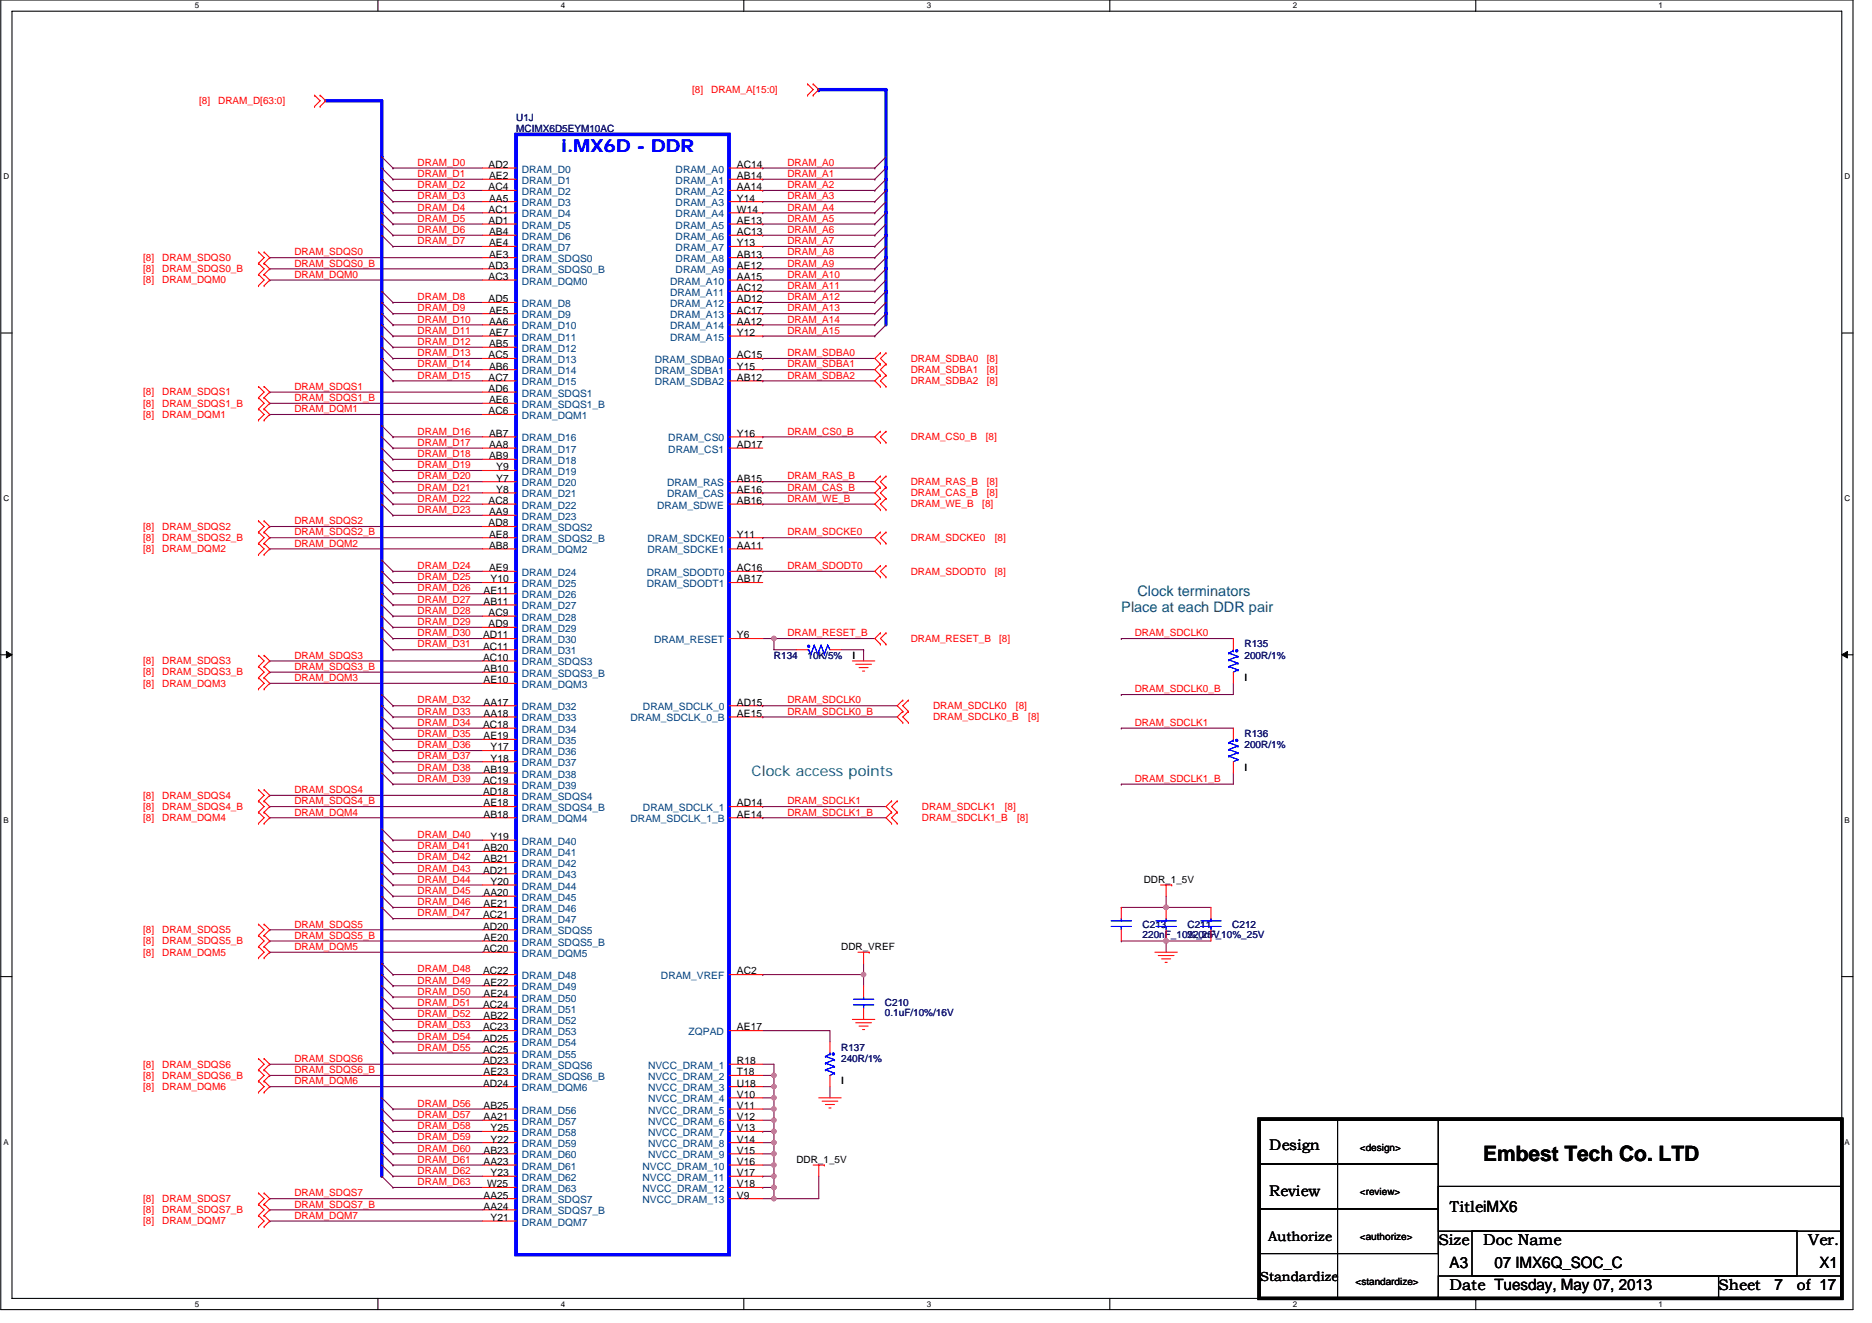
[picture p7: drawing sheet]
<svg xmlns="http://www.w3.org/2000/svg" width="297mm" height="210mm" viewBox="0 0 297 210" stroke-linecap="round" stroke-linejoin="round" font-family="sans-serif">
<defs><g id="words">
<text font-size="3.4" x="235.3" y="184.3">Embest Tech Co. LTD</text>
<text font-size="2.8" fill="#00f" x="89" y="24.2">i.MX6D - DDR</text>
<g font-size="2.5">
<text x="228.2" y="197.7">Size</text>
<text x="230" y="192.3">TitleiMX6</text>
<text x="235.3" y="197.7">Doc Name</text>
<text x="286.9" y="197.7">Ver.</text>
<text x="230" y="201.2">A3</text>
<text x="237.1" y="201.2">07 IMX6Q_SOC_C</text>
<text x="288.7" y="201.2">X1</text>
<text x="230" y="204.8">Date Tuesday, May 07, 2013</text>
<text x="272.7" y="204.8">Sheet</text>
<text x="281.6" y="204.7">7</text>
<text x="285.1" y="204.8">of 17</text>
</g>
<g font-size="2.4">
<text x="201.4" y="182.5">Design</text>
<text x="201.4" y="189.8">Review</text>
</g>
<g font-size="2.3" fill="#008040">
<text x="180.5" y="94.5">Clock terminators</text>
<text x="177.9" y="97.2">Place at each DDR pair</text>
<text x="119.2" y="123.2">Clock access points</text>
</g>
<g font-size="2.1">
<text x="201.2" y="197">Authorize</text>
<text x="200" y="203.4">Standardize</text>
</g>
<g font-size="1.6" fill="#f00">
<text x="31.6" y="16.5">[8]</text>
<text x="34.6" y="16.5">DRAM_D[63:0]</text>
<text x="109.8" y="14.8">[8]</text>
<text x="112.9" y="14.8">DRAM_A[15:0]</text>
<text x="66.3" y="26.3">DRAM_D0</text>
<text x="66.3" y="28.1">DRAM_D1</text>
<text x="66.3" y="29.9">DRAM_D2</text>
<text x="124.9" y="26.3">DRAM_A0</text>
<text x="124.9" y="28.1">DRAM_A1</text>
<text x="124.9" y="29.9">DRAM_A2</text>
<text x="66.3" y="31.6">DRAM_D3</text>
<text x="66.3" y="33.4">DRAM_D4</text>
<text x="66.3" y="35.2">DRAM_D5</text>
<text x="124.9" y="31.6">DRAM_A3</text>
<text x="124.9" y="33.4">DRAM_A4</text>
<text x="124.9" y="35.2">DRAM_A5</text>
<text x="22.7" y="41.4">[8]</text>
<text x="25.7" y="41.4">DRAM_SDQS0</text>
<text x="46.7" y="40.5">DRAM_SDQS0</text>
<text x="66.3" y="37">DRAM_D6</text>
<text x="66.3" y="38.8">DRAM_D7</text>
<text x="124.9" y="37">DRAM_A6</text>
<text x="124.9" y="38.8">DRAM_A7</text>
<text x="124.9" y="40.5">DRAM_A8</text>
<text x="22.7" y="43.2">[8]</text>
<text x="22.7" y="45">[8]</text>
<text x="25.7" y="43.2">DRAM_SDQS0_B</text>
<text x="25.7" y="45">DRAM_DQM0</text>
<text x="46.7" y="44.1">DRAM_DQM0</text>
<text x="46.7" y="42.3">DRAM_SDQS0_B</text>
<text x="66.3" y="47.6">DRAM_D8</text>
<text x="124.9" y="42.3">DRAM_A9</text>
<text x="124.9" y="44.1">DRAM_A10</text>
<text x="124.9" y="45.9">DRAM_A11</text>
<text x="124.9" y="47.6">DRAM_A12</text>
<text x="66.3" y="49.4">DRAM_D9</text>
<text x="66.3" y="51.2">DRAM_D10</text>
<text x="66.3" y="53">DRAM_D11</text>
<text x="124.9" y="49.4">DRAM_A13</text>
<text x="124.9" y="51.2">DRAM_A14</text>
<text x="124.9" y="53">DRAM_A15</text>
<text x="66.3" y="54.8">DRAM_D12</text>
<text x="66.3" y="56.5">DRAM_D13</text>
<text x="66.3" y="58.3">DRAM_D14</text>
<text x="124.9" y="56.5">DRAM_SDBA0</text>
<text x="124.9" y="58.3">DRAM_SDBA1</text>
<text x="144.5" y="59.2">DRAM_SDBA1</text>
<text x="144.5" y="57.4">DRAM_SDBA0</text>
<text x="156.6" y="59.2">[8]</text>
<text x="156.6" y="57.4">[8]</text>
<text x="22.7" y="62.8">[8]</text>
<text x="22.7" y="64.5">[8]</text>
<text x="25.7" y="62.8">DRAM_SDQS1</text>
<text x="25.7" y="64.5">DRAM_SDQS1_B</text>
<text x="46.7" y="65.4">DRAM_DQM1</text>
<text x="46.7" y="61.9">DRAM_SDQS1</text>
<text x="46.7" y="63.6">DRAM_SDQS1_B</text>
<text x="66.3" y="60.1">DRAM_D15</text>
<text x="124.9" y="60.1">DRAM_SDBA2</text>
<text x="144.5" y="61">DRAM_SDBA2</text>
<text x="156.6" y="61">[8]</text>
<text x="22.7" y="66.3">[8]</text>
<text x="25.7" y="66.3">DRAM_DQM1</text>
<text x="66.3" y="69">DRAM_D16</text>
<text x="66.3" y="70.8">DRAM_D17</text>
<text x="124.9" y="69">DRAM_CS0_B</text>
<text x="144.5" y="69.9">DRAM_CS0_B</text>
<text x="156.4" y="69.9">[8]</text>
<text x="66.3" y="72.5">DRAM_D18</text>
<text x="66.3" y="74.3">DRAM_D19</text>
<text x="66.3" y="76.1">DRAM_D20</text>
<text x="66.3" y="77.9">DRAM_D21</text>
<text x="124.9" y="76.1">DRAM_RAS_B</text>
<text x="124.9" y="77.9">DRAM_CAS_B</text>
<text x="144.5" y="77">DRAM_RAS_B</text>
<text x="156.6" y="77">[8]</text>
<text x="46.7" y="83.2">DRAM_SDQS2</text>
<text x="66.3" y="79.7">DRAM_D22</text>
<text x="66.3" y="81.4">DRAM_D23</text>
<text x="124.9" y="79.7">DRAM_WE_B</text>
<text x="144.5" y="80.5">DRAM_WE_B</text>
<text x="144.5" y="78.8">DRAM_CAS_B</text>
<text x="155.9" y="80.5">[8]</text>
<text x="156.6" y="78.8">[8]</text>
<text x="22.7" y="84.1">[8]</text>
<text x="22.7" y="85.9">[8]</text>
<text x="22.7" y="87.7">[8]</text>
<text x="25.7" y="84.1">DRAM_SDQS2</text>
<text x="25.7" y="85.9">DRAM_SDQS2_B</text>
<text x="25.7" y="87.7">DRAM_DQM2</text>
<text x="46.7" y="86.8">DRAM_DQM2</text>
<text x="46.7" y="85">DRAM_SDQS2_B</text>
<text x="124.9" y="85">DRAM_SDCKE0</text>
<text x="144.5" y="85.9">DRAM_SDCKE0</text>
<text x="157.8" y="85.9">[8]</text>
<text x="66.3" y="90.3">DRAM_D24</text>
<text x="66.3" y="92.1">DRAM_D25</text>
<text x="66.3" y="93.9">DRAM_D26</text>
<text x="66.3" y="95.7">DRAM_D27</text>
<text x="124.9" y="90.3">DRAM_SDODT0</text>
<text x="144.5" y="91.2">DRAM_SDODT0</text>
<text x="157.8" y="91.2">[8]</text>
<text x="66.3" y="97.4">DRAM_D28</text>
<text x="66.3" y="99.2">DRAM_D29</text>
<text x="66.3" y="101">DRAM_D30</text>
<text x="124.9" y="101">DRAM_RESET_B</text>
<text x="144.5" y="101.9">DRAM_RESET_B</text>
<text x="158.5" y="101.9">[8]</text>
<text x="180.1" y="101">DRAM_SDCLK0</text>
<text x="22.7" y="105.4">[8]</text>
<text x="22.7" y="107.2">[8]</text>
<text x="25.7" y="105.4">DRAM_SDQS3</text>
<text x="25.7" y="107.2">DRAM_SDQS3_B</text>
<text x="46.7" y="104.5">DRAM_SDQS3</text>
<text x="46.7" y="106.3">DRAM_SDQS3_B</text>
<text x="66.3" y="102.8">DRAM_D31</text>
<text x="22.7" y="109">[8]</text>
<text x="25.7" y="109">DRAM_DQM3</text>
<text x="46.7" y="108.1">DRAM_DQM3</text>
<text x="66.3" y="111.7">DRAM_D32</text>
<text x="66.3" y="113.4">DRAM_D33</text>
<text x="124.9" y="113.4">DRAM_SDCLK0_B</text>
<text x="124.9" y="111.7">DRAM_SDCLK0</text>
<text x="148.1" y="112.5">DRAM_SDCLK0</text>
<text x="161.2" y="112.5">[8]</text>
<text x="180.1" y="109.9">DRAM_SDCLK0_B</text>
<text x="66.3" y="115.2">DRAM_D34</text>
<text x="66.3" y="117">DRAM_D35</text>
<text x="66.3" y="118.8">DRAM_D36</text>
<text x="148.1" y="114.3">DRAM_SDCLK0_B</text>
<text x="163.2" y="114.3">[8]</text>
<text x="180.1" y="115.2">DRAM_SDCLK1</text>
<text x="46.7" y="125.9">DRAM_SDQS4</text>
<text x="66.3" y="120.5">DRAM_D37</text>
<text x="66.3" y="122.3">DRAM_D38</text>
<text x="66.3" y="124.1">DRAM_D39</text>
<text x="180.1" y="124.1">DRAM_SDCLK1_B</text>
<text x="22.7" y="126.8">[8]</text>
<text x="22.7" y="128.5">[8]</text>
<text x="22.7" y="130.3">[8]</text>
<text x="25.7" y="126.8">DRAM_SDQS4</text>
<text x="25.7" y="128.5">DRAM_SDQS4_B</text>
<text x="25.7" y="130.3">DRAM_DQM4</text>
<text x="46.7" y="129.4">DRAM_DQM4</text>
<text x="46.7" y="127.7">DRAM_SDQS4_B</text>
<text x="124.9" y="127.7">DRAM_SDCLK1</text>
<text x="124.9" y="129.4">DRAM_SDCLK1_B</text>
<text x="146.3" y="128.5">DRAM_SDCLK1</text>
<text x="146.3" y="130.3">DRAM_SDCLK1_B</text>
<text x="159.4" y="128.5">[8]</text>
<text x="161.4" y="130.3">[8]</text>
<text x="66.3" y="133">DRAM_D40</text>
<text x="66.3" y="134.8">DRAM_D41</text>
<text x="66.3" y="136.5">DRAM_D42</text>
<text x="66.3" y="138.3">DRAM_D43</text>
<text x="66.3" y="140.1">DRAM_D44</text>
<text x="66.3" y="141.9">DRAM_D45</text>
<text x="66.3" y="143.7">DRAM_D46</text>
<text x="22.7" y="148.1">[8]</text>
<text x="22.7" y="149.9">[8]</text>
<text x="25.7" y="148.1">DRAM_SDQS5</text>
<text x="25.7" y="149.9">DRAM_SDQS5_B</text>
<text x="46.7" y="147.2">DRAM_SDQS5</text>
<text x="46.7" y="149">DRAM_SDQS5_B</text>
<text x="66.3" y="145.4">DRAM_D47</text>
<text x="22.7" y="151.7">[8]</text>
<text x="25.7" y="151.7">DRAM_DQM5</text>
<text x="46.7" y="150.8">DRAM_DQM5</text>
<text x="66.3" y="154.3">DRAM_D48</text>
<text x="66.3" y="156.1">DRAM_D49</text>
<text x="66.3" y="157.9">DRAM_D50</text>
<text x="66.3" y="159.7">DRAM_D51</text>
<text x="66.3" y="161.4">DRAM_D52</text>
<text x="66.3" y="163.2">DRAM_D53</text>
<text x="66.3" y="165">DRAM_D54</text>
<text x="66.3" y="166.8">DRAM_D55</text>
<text x="22.7" y="169.4">[8]</text>
<text x="22.7" y="171.2">[8]</text>
<text x="22.7" y="173">[8]</text>
<text x="25.7" y="169.4">DRAM_SDQS6</text>
<text x="25.7" y="171.2">DRAM_SDQS6_B</text>
<text x="25.7" y="173">DRAM_DQM6</text>
<text x="46.7" y="168.6">DRAM_SDQS6</text>
<text x="46.7" y="172.1">DRAM_DQM6</text>
<text x="46.7" y="170.3">DRAM_SDQS6_B</text>
<text x="66.3" y="175.7">DRAM_D56</text>
<text x="66.3" y="177.4">DRAM_D57</text>
<text x="66.3" y="179.2">DRAM_D58</text>
<text x="66.3" y="181">DRAM_D59</text>
<text x="66.3" y="182.8">DRAM_D60</text>
<text x="66.3" y="184.6">DRAM_D61</text>
<text x="22.7" y="190.8">[8]</text>
<text x="25.7" y="190.8">DRAM_SDQS7</text>
<text x="46.7" y="189.9">DRAM_SDQS7</text>
<text x="46.7" y="191.7">DRAM_SDQS7_B</text>
<text x="66.3" y="186.3">DRAM_D62</text>
<text x="66.3" y="188.1">DRAM_D63</text>
<text x="22.7" y="192.6">[8]</text>
<text x="22.7" y="194.3">[8]</text>
<text x="25.7" y="192.6">DRAM_SDQS7_B</text>
<text x="25.7" y="194.3">DRAM_DQM7</text>
<text x="46.7" y="193.4">DRAM_DQM7</text>
</g>
<g font-size="1.6" fill="#000080">
<text x="81.9" y="19.2">U1J</text>
<text x="81.9" y="21">MCIMX6D5EYM10AC</text>
<text x="122.8" y="104.5">R134</text>
<text x="128.1" y="104.5">10K/5%</text>
<text x="197.5" y="102.8">R135</text>
<text x="197.5" y="104.5">200R/1%</text>
<text x="197.5" y="117">R136</text>
<text x="197.5" y="118.8">200R/1%</text>
<text x="181.3" y="147.2">C213</text>
<text x="181.3" y="148.8">220nF_10%_25V</text>
<text x="188.4" y="147.2">C211</text>
<text x="188.4" y="148.8">220nF_10%_25V</text>
<text x="195.5" y="147.2">C212</text>
<text x="140.4" y="159.7">C210</text>
<text x="140.4" y="161.3">0.1uF/10%/16V</text>
<text x="133.5" y="166.8">R137</text>
<text x="133.5" y="168.6">240R/1%</text>
</g>
<g font-size="1.6">
<text x="77.5" y="26.6">AD2</text>
<text x="77.6" y="28.4">AE2</text>
<text x="116.9" y="26.6">AC14</text>
<text x="116.9" y="28.4">AB14</text>
<text x="77.5" y="30.2">AC4</text>
<text x="77.5" y="33.8">AC1</text>
<text x="77.5" y="35.5">AD1</text>
<text x="77.6" y="32">AA5</text>
<text x="116.9" y="30.2">AA14</text>
<text x="116.9" y="32">Y14</text>
<text x="116.9" y="33.8">W14</text>
<text x="116.9" y="35.5">AE13</text>
<text x="77.6" y="40.9">AE3</text>
<text x="77.6" y="37.3">AB4</text>
<text x="77.6" y="39.1">AE4</text>
<text x="116.9" y="37.3">AC13</text>
<text x="116.9" y="39.1">Y13</text>
<text x="116.9" y="40.9">AB13</text>
<text x="77.5" y="42.7">AD3</text>
<text x="77.5" y="44.4">AC3</text>
<text x="77.5" y="48">AD5</text>
<text x="116.9" y="42.7">AE12</text>
<text x="116.9" y="44.4">AA15</text>
<text x="116.9" y="46.2">AC12</text>
<text x="116.9" y="48">AD12</text>
<text x="77.6" y="49.8">AE5</text>
<text x="77.6" y="51.5">AA6</text>
<text x="77.6" y="53.3">AE7</text>
<text x="116.9" y="49.8">AC17</text>
<text x="116.9" y="51.5">AA12</text>
<text x="116.9" y="53.3">Y12</text>
<text x="77.5" y="56.9">AC5</text>
<text x="77.6" y="55.1">AB5</text>
<text x="77.6" y="58.7">AB6</text>
<text x="116.9" y="56.9">AC15</text>
<text x="116.9" y="58.7">Y15</text>
<text x="77.5" y="62.2">AD6</text>
<text x="77.5" y="60.4">AC7</text>
<text x="77.5" y="65.8">AC6</text>
<text x="77.6" y="64">AE6</text>
<text x="116.9" y="60.4">AB12</text>
<text x="77.6" y="69.3">AB7</text>
<text x="77.6" y="71.1">AA8</text>
<text x="116.9" y="69.3">Y16</text>
<text x="116.9" y="71.1">AD17</text>
<text x="77.6" y="72.9">AB9</text>
<text x="78.7" y="74.7">Y9</text>
<text x="78.7" y="76.4">Y7</text>
<text x="116.9" y="76.4">AB15</text>
<text x="77.5" y="80">AC8</text>
<text x="77.5" y="83.5">AD8</text>
<text x="77.6" y="81.8">AA9</text>
<text x="78.7" y="78.2">Y8</text>
<text x="116.9" y="80">AB16</text>
<text x="116.9" y="78.2">AE16</text>
<text x="77.6" y="85.3">AE8</text>
<text x="77.6" y="87.1">AB8</text>
<text x="116.9" y="85.3">Y11</text>
<text x="116.9" y="87.1">AA11</text>
<text x="76.7" y="94.2">AE11</text>
<text x="76.7" y="96">AB11</text>
<text x="77.6" y="90.7">AE9</text>
<text x="77.8" y="92.4">Y10</text>
<text x="116.9" y="90.7">AC16</text>
<text x="116.9" y="92.4">AB17</text>
<text x="76.6" y="101.3">AD11</text>
<text x="77.5" y="97.8">AC9</text>
<text x="77.5" y="99.5">AD9</text>
<text x="116.9" y="101.3">Y6</text>
<text x="76.6" y="104.9">AC10</text>
<text x="76.6" y="103.1">AC11</text>
<text x="76.7" y="106.7">AB10</text>
<text x="135.3" y="104.5">I</text>
<text x="76.7" y="112">AA17</text>
<text x="76.7" y="113.8">AA18</text>
<text x="76.7" y="108.4">AE10</text>
<text x="116.9" y="113.8">AE15</text>
<text x="116.9" y="112">AD15</text>
<text x="197.5" y="108.1">I</text>
<text x="76.6" y="115.5">AC18</text>
<text x="76.7" y="117.3">AE19</text>
<text x="77.8" y="119.1">Y17</text>
<text x="76.6" y="124.4">AC19</text>
<text x="76.7" y="122.7">AB19</text>
<text x="77.8" y="120.9">Y18</text>
<text x="197.5" y="122.3">I</text>
<text x="76.6" y="126.2">AD18</text>
<text x="76.7" y="129.8">AB18</text>
<text x="76.7" y="128">AE18</text>
<text x="116.9" y="129.8">AE14</text>
<text x="116.9" y="128">AD14</text>
<text x="76.7" y="135.1">AB20</text>
<text x="76.7" y="136.9">AB21</text>
<text x="77.8" y="133.3">Y19</text>
<text x="76.6" y="138.7">AD21</text>
<text x="76.7" y="142.2">AA20</text>
<text x="76.7" y="144">AE21</text>
<text x="77.8" y="140.4">Y20</text>
<text x="181.5" y="140.1">DDR_1_5V</text>
<text x="76.6" y="145.8">AC21</text>
<text x="76.6" y="147.6">AD20</text>
<text x="76.7" y="149.3">AE20</text>
<text x="76.6" y="151.1">AC20</text>
<text x="76.6" y="154.7">AC22</text>
<text x="116.9" y="154.7">AC2</text>
<text x="133.5" y="150.8">DDR_VREF</text>
<text x="76.6" y="160">AC24</text>
<text x="76.7" y="156.4">AE22</text>
<text x="76.7" y="158.2">AE24</text>
<text x="76.7" y="161.8">AB22</text>
<text x="76.6" y="163.6">AC23</text>
<text x="76.6" y="165.3">AD25</text>
<text x="76.6" y="167.1">AC25</text>
<text x="116.9" y="163.6">AE17</text>
<text x="76.6" y="168.9">AD23</text>
<text x="76.6" y="172.4">AD24</text>
<text x="76.7" y="170.7">AE23</text>
<text x="116.9" y="168.9">R18</text>
<text x="116.9" y="170.7">T18</text>
<text x="116.9" y="172.4">U18</text>
<text x="133.5" y="172.1">I</text>
<text x="76.7" y="176">AB25</text>
<text x="76.7" y="177.8">AA21</text>
<text x="77.8" y="179.6">Y25</text>
<text x="116.9" y="174.2">V10</text>
<text x="116.9" y="176">V11</text>
<text x="116.9" y="177.8">V12</text>
<text x="116.9" y="179.6">V13</text>
<text x="76.7" y="183.1">AB23</text>
<text x="76.7" y="184.9">AA23</text>
<text x="77.8" y="181.3">Y22</text>
<text x="116.9" y="184.9">V16</text>
<text x="116.9" y="181.3">V14</text>
<text x="116.9" y="183.1">V15</text>
<text x="126.4" y="184.6">DDR_1_5V</text>
<text x="215.8" y="182.6">&lt;design&gt;</text>
<text x="76.7" y="190.2">AA25</text>
<text x="77.3" y="188.4">W25</text>
<text x="77.8" y="186.7">Y23</text>
<text x="116.9" y="186.7">V17</text>
<text x="116.9" y="188.4">V18</text>
<text x="116.9" y="190.2">V9</text>
<text x="215.8" y="189.7">&lt;review&gt;</text>
<text x="76.7" y="192">AA24</text>
<text x="77.8" y="193.8">Y21</text>
<text x="215.8" y="196.8">&lt;authorize&gt;</text>
<text x="215.1" y="203.9">&lt;standardize&gt;</text>
</g>
<g font-size="1.6" fill="#004080">
<text x="82.8" y="27.4">DRAM_D0</text>
<text x="82.8" y="29.2">DRAM_D1</text>
<text x="107.2" y="27.4">DRAM_A0</text>
<text x="107.2" y="29.2">DRAM_A1</text>
<text x="82.8" y="30.9">DRAM_D2</text>
<text x="82.8" y="32.7">DRAM_D3</text>
<text x="82.8" y="34.5">DRAM_D4</text>
<text x="107.2" y="30.9">DRAM_A2</text>
<text x="107.2" y="32.7">DRAM_A3</text>
<text x="107.2" y="34.5">DRAM_A4</text>
<text x="82.8" y="36.3">DRAM_D5</text>
<text x="82.8" y="41.6">DRAM_SDQS0</text>
<text x="82.8" y="38.1">DRAM_D6</text>
<text x="82.8" y="39.8">DRAM_D7</text>
<text x="107.2" y="36.3">DRAM_A5</text>
<text x="107.2" y="38.1">DRAM_A6</text>
<text x="107.2" y="39.8">DRAM_A7</text>
<text x="107.2" y="41.6">DRAM_A8</text>
<text x="82.8" y="43.4">DRAM_SDQS0_B</text>
<text x="82.8" y="45.2">DRAM_DQM0</text>
<text x="106.3" y="45.2">DRAM_A10</text>
<text x="106.3" y="46.9">DRAM_A11</text>
<text x="107.2" y="43.4">DRAM_A9</text>
<text x="82.8" y="48.7">DRAM_D8</text>
<text x="82.8" y="50.5">DRAM_D9</text>
<text x="82.8" y="52.3">DRAM_D10</text>
<text x="106.3" y="48.7">DRAM_A12</text>
<text x="106.3" y="50.5">DRAM_A13</text>
<text x="106.3" y="52.3">DRAM_A14</text>
<text x="82.8" y="54.1">DRAM_D11</text>
<text x="82.8" y="55.8">DRAM_D12</text>
<text x="82.8" y="57.6">DRAM_D13</text>
<text x="82.8" y="59.4">DRAM_D14</text>
<text x="103.9" y="57.6">DRAM_SDBA0</text>
<text x="103.9" y="59.4">DRAM_SDBA1</text>
<text x="106.3" y="54.1">DRAM_A15</text>
<text x="82.8" y="62.9">DRAM_SDQS1</text>
<text x="82.8" y="64.7">DRAM_SDQS1_B</text>
<text x="82.8" y="61.2">DRAM_D15</text>
<text x="103.9" y="61.2">DRAM_SDBA2</text>
<text x="82.8" y="70.1">DRAM_D16</text>
<text x="82.8" y="71.8">DRAM_D17</text>
<text x="82.8" y="66.5">DRAM_DQM1</text>
<text x="106" y="70.1">DRAM_CS0</text>
<text x="106" y="71.8">DRAM_CS1</text>
<text x="82.8" y="73.6">DRAM_D18</text>
<text x="82.8" y="75.4">DRAM_D19</text>
<text x="82.8" y="77.2">DRAM_D20</text>
<text x="105.9" y="77.2">DRAM_RAS</text>
<text x="82.8" y="79">DRAM_D21</text>
<text x="82.8" y="80.7">DRAM_D22</text>
<text x="82.8" y="82.5">DRAM_D23</text>
<text x="104.3" y="80.7">DRAM_SDWE</text>
<text x="105.9" y="79">DRAM_CAS</text>
<text x="82.8" y="84.3">DRAM_SDQS2</text>
<text x="82.8" y="86.1">DRAM_SDQS2_B</text>
<text x="82.8" y="87.8">DRAM_DQM2</text>
<text x="102.7" y="86.1">DRAM_SDCKE0</text>
<text x="102.7" y="87.8">DRAM_SDCKE1</text>
<text x="82.8" y="91.4">DRAM_D24</text>
<text x="82.8" y="93.2">DRAM_D25</text>
<text x="82.8" y="95">DRAM_D26</text>
<text x="102.6" y="91.4">DRAM_SDODT0</text>
<text x="102.6" y="93.2">DRAM_SDODT1</text>
<text x="82.8" y="96.7">DRAM_D27</text>
<text x="82.8" y="98.5">DRAM_D28</text>
<text x="82.8" y="100.3">DRAM_D29</text>
<text x="82.8" y="105.6">DRAM_SDQS3</text>
<text x="82.8" y="107.4">DRAM_SDQS3_B</text>
<text x="82.8" y="102.1">DRAM_D30</text>
<text x="82.8" y="103.8">DRAM_D31</text>
<text x="103.8" y="102.1">DRAM_RESET</text>
<text x="82.8" y="112.7">DRAM_D32</text>
<text x="82.8" y="109.2">DRAM_DQM3</text>
<text x="102" y="112.7">DRAM_SDCLK_0</text>
<text x="82.8" y="114.5">DRAM_D33</text>
<text x="82.8" y="116.3">DRAM_D34</text>
<text x="82.8" y="118.1">DRAM_D35</text>
<text x="82.8" y="119.8">DRAM_D36</text>
<text x="100.1" y="114.5">DRAM_SDCLK_0_B</text>
<text x="82.8" y="121.6">DRAM_D37</text>
<text x="82.8" y="123.4">DRAM_D38</text>
<text x="82.8" y="125.2">DRAM_D39</text>
<text x="82.8" y="130.5">DRAM_DQM4</text>
<text x="82.8" y="127">DRAM_SDQS4</text>
<text x="82.8" y="128.7">DRAM_SDQS4_B</text>
<text x="100.1" y="130.5">DRAM_SDCLK_1_B</text>
<text x="102" y="128.7">DRAM_SDCLK_1</text>
<text x="82.8" y="134.1">DRAM_D40</text>
<text x="82.8" y="135.8">DRAM_D41</text>
<text x="82.8" y="137.6">DRAM_D42</text>
<text x="82.8" y="139.4">DRAM_D43</text>
<text x="82.8" y="141.2">DRAM_D44</text>
<text x="82.8" y="143">DRAM_D45</text>
<text x="82.8" y="144.7">DRAM_D46</text>
<text x="82.8" y="146.5">DRAM_D47</text>
<text x="82.8" y="148.3">DRAM_SDQS5</text>
<text x="82.8" y="150.1">DRAM_SDQS5_B</text>
<text x="82.8" y="151.8">DRAM_DQM5</text>
<text x="82.8" y="155.4">DRAM_D48</text>
<text x="104.9" y="155.4">DRAM_VREF</text>
<text x="82.8" y="157.2">DRAM_D49</text>
<text x="82.8" y="159">DRAM_D50</text>
<text x="82.8" y="160.7">DRAM_D51</text>
<text x="82.8" y="162.5">DRAM_D52</text>
<text x="82.8" y="164.3">DRAM_D53</text>
<text x="82.8" y="166.1">DRAM_D54</text>
<text x="82.8" y="167.9">DRAM_D55</text>
<text x="109.3" y="164.3">ZQPAD</text>
<text x="82.8" y="169.6">DRAM_SDQS6</text>
<text x="82.8" y="171.4">DRAM_SDQS6_B</text>
<text x="82.8" y="173.2">DRAM_DQM6</text>
<text x="102.8" y="169.6">NVCC_DRAM_1</text>
<text x="102.8" y="171.4">NVCC_DRAM_2</text>
<text x="102.8" y="173.2">NVCC_DRAM_3</text>
<text x="82.8" y="176.7">DRAM_D56</text>
<text x="82.8" y="178.5">DRAM_D57</text>
<text x="102.8" y="175">NVCC_DRAM_4</text>
<text x="102.8" y="176.7">NVCC_DRAM_5</text>
<text x="102.8" y="178.5">NVCC_DRAM_6</text>
<text x="82.8" y="180.3">DRAM_D58</text>
<text x="82.8" y="182.1">DRAM_D59</text>
<text x="82.8" y="183.9">DRAM_D60</text>
<text x="82.8" y="185.6">DRAM_D61</text>
<text x="101.9" y="185.6">NVCC_DRAM_10</text>
<text x="102.8" y="182.1">NVCC_DRAM_8</text>
<text x="102.8" y="183.9">NVCC_DRAM_9</text>
<text x="102.8" y="180.3">NVCC_DRAM_7</text>
<text x="82.8" y="191">DRAM_SDQS7</text>
<text x="82.8" y="187.4">DRAM_D62</text>
<text x="82.8" y="189.2">DRAM_D63</text>
<text x="101.9" y="187.4">NVCC_DRAM_11</text>
<text x="101.9" y="189.2">NVCC_DRAM_12</text>
<text x="101.9" y="191">NVCC_DRAM_13</text>
<text x="82.8" y="192.7">DRAM_SDQS7_B</text>
<text x="82.8" y="194.5">DRAM_DQM7</text>
</g>
<g font-size="1.3">
<text x="30.9" y="1.3">5</text>
<text x="89" y="1.3">4</text>
<text x="147" y="1.3">3</text>
<text x="205.1" y="1.3">2</text>
<text x="263.2" y="1.3">1</text>
<text x=".6" y="28.4">D</text>
<text x="292.7" y="28.4">D</text>
<text x=".6" y="79.5">C</text>
<text x="292.7" y="79.5">C</text>
<text x=".6" y="130.6">B</text>
<text x="292.7" y="130.6">B</text>
<text x=".6" y="181.7">A</text>
<text x="292.7" y="181.7">A</text>
<text x="30.9" y="207.4">5</text>
<text x="89" y="207.4">4</text>
<text x="147" y="207.4">3</text>
<text x="205.1" y="207.4">2</text>
<text x="263.2" y="207.4">1</text>
</g>
</g></defs>
<path d="M.1 0h293.9v207.9h-293.9zM1.9 1.8h290.3v204.3h-290.3z" fill="none" stroke="#000" stroke-width=".17"/>
<g fill="#fff">
<path d="M30.9 .2h.7v1.4h-.7z"/>
<path d="M30.9 206.3h.7v1.4h-.7z"/>
</g>
<path d="M60 0v1.8M60 206.1v1.8" fill="none" stroke="#000" stroke-width=".17"/>
<g fill="#fff">
<path d="M89 .2h.7v1.4h-.7z"/>
<path d="M89 206.3h.7v1.4h-.7z"/>
</g>
<path d="M118 0v1.8M118 206.1v1.8" fill="none" stroke="#000" stroke-width=".17"/>
<g fill="#fff">
<path d="M147 .2h.7v1.4h-.7z"/>
<path d="M147 206.3h.7v1.4h-.7z"/>
</g>
<path d="M176.1 0v1.8M176.1 206.1v1.8" fill="none" stroke="#000" stroke-width=".17"/>
<g fill="#fff">
<path d="M205.1 .2h.7v1.4h-.7z"/>
<path d="M205.1 206.3h.7v1.4h-.7z"/>
</g>
<path d="M234.2 0v1.8M234.2 206.1v1.8" fill="none" stroke="#000" stroke-width=".17"/>
<g fill="#fff">
<path d="M263.2 .2h.7v1.4h-.7z"/>
<path d="M263.2 206.3h.7v1.4h-.7z"/>
<path d="M.6 27.3h.9v1.4h-.9z"/>
<path d="M292.7 27.3h.9v1.4h-.9z"/>
<path d="M.6 78.4h.9v1.4h-.9z"/>
<path d="M292.7 78.4h.9v1.4h-.9z"/>
</g>
<path d="M.1 52.9h1.8M292.2 52.9h1.8" fill="none" stroke="#000" stroke-width=".17"/>
<g fill="#fff">
<path d="M.6 129.5h.8v1.4h-.8z"/>
<path d="M292.7 129.5h.8v1.4h-.8z"/>
</g>
<path d="M.1 103.9h1.8M292.2 103.9h1.8" fill="none" stroke="#000" stroke-width=".17"/>
<path d="M1 103.4l.9 .5-.9 .5zM292.2 103.9l.9-.5v1z" fill="#000" stroke="#000" stroke-width=".16"/>
<g fill="#fff">
<path d="M.5 180.5h.9v1.4h-.9z"/>
<path d="M292.7 180.5h.8v1.4h-.8z"/>
</g>
<path d="M.1 155h1.8M292.2 155h1.8M199.8 177.6h28.4v7.1h-28.4zM212.2 177.6h16v28.5h-16zM199.8 184.7h28.4v7.2h-28.4zM199.8 191.9h28.4v7.1h-28.4zM228.2 188.3h64v7.1h-64zM228.2 184.7h.1M228.2 184.7v8.9M233.6 195.4h51.5v7.1h-51.5zM228.2 202.5h44.5v3.6h-44.5zM272.7 202.5h19.5v3.6h-19.5z" fill="none" stroke="#000" stroke-width=".17"/>
<g fill="none" stroke="#800040" stroke-width=".17">
<path d="M60.6 24.9h.1M60.6 26.7h.1M60.6 28.4h.1M60.6 30.2h.1M60.6 32h.1M60.6 33.8h.1M60.6 35.6h.1M60.6 37.3h.1M60.6 24.9l1.8 1.8M60.6 26.7l1.8 1.7M60.6 28.4l1.8 1.8M60.6 30.2l1.8 1.8"/>
<path d="M60.6 32l1.8 1.8M60.6 33.8l1.8 1.8M60.6 35.6l1.8 1.7M60.6 37.3l1.8 1.8M62.4 26.7h.1M62.4 28.4h.1M62.4 30.2h.1M62.4 32h.1M62.4 33.8h.1M62.4 35.6h.1M62.4 37.3h.1M62.4 39.1h.1"/>
<path d="M62.4 26.7h14.2M62.4 28.4h14.2M62.4 30.2h14.2M62.4 32h14.2M62.4 33.8h14.2M62.4 35.6h14.2M62.4 37.3h14.2M62.4 39.1h14.2M121 26.7h.1M121 28.4h.1M121 30.2h.1M121 32h.1"/>
<path d="M121 33.8h.1M121 35.6h.1M121 37.3h.1M121 39.1h.1M121 26.7h17.8M121 28.4h17.8M121 30.2h17.8M121 32h17.8M121 33.8h17.8M121 35.6h17.8M121 37.3h17.8M121 39.1h17.8"/>
<path d="M138.8 26.7h.1M138.8 28.4h.1M138.8 30.2h.1M138.8 32h.1M138.8 33.8h.1M138.8 35.6h.1M138.8 37.3h.1M138.8 39.1h.1M140.6 24.9l-1.8 1.8M140.6 26.7l-1.8 1.7M140.6 28.4l-1.8 1.8M140.6 30.2l-1.8 1.8"/>
<path d="M140.6 32l-1.8 1.8M140.6 33.8l-1.8 1.8M140.6 35.6l-1.8 1.7M140.6 37.3l-1.8 1.8M140.6 39.1l-1.8 1.8M42.8 40.9h.1M42.8 44.4h.1M42.8 42.7h.1M42.8 40.9h33.8M42.8 44.4h33.8M42.8 42.7h33.8M60.6 46.2h.1"/>
<path d="M60.6 48h.1M60.6 49.8h.1M60.6 51.6h.1M60.6 53.3h.1M60.6 55.1h.1M60.6 56.9h.1M60.6 58.7h.1M60.6 46.2l1.8 1.8M60.6 48l1.8 1.8M60.6 49.8l1.8 1.8M60.6 51.6l1.8 1.7M60.6 53.3l1.8 1.8"/>
<path d="M60.6 55.1l1.8 1.8M60.6 56.9l1.8 1.8M60.6 58.7l1.8 1.8M62.4 48h.1M62.4 49.8h.1M62.4 51.6h.1M62.4 53.3h.1M62.4 55.1h.1M62.4 56.9h.1M62.4 58.7h.1M62.4 48h14.2M62.4 49.8h14.2"/>
<path d="M62.4 51.6h14.2M62.4 53.3h14.2M62.4 55.1h14.2M62.4 56.9h14.2M62.4 58.7h14.2M121 56.9h.1M121 58.7h.1M121 40.9h.1M121 42.7h.1M121 44.4h.1M121 46.2h.1M121 48h.1"/>
<path d="M121 49.8h.1M121 51.6h.1M121 53.3h.1M121 48h17.8M121 49.8h17.8M121 51.6h17.8M121 53.3h17.8M121 56.9h17.8M121 58.7h17.8M121 40.9h17.8M121 44.4h17.8M121 42.7h17.8"/>
<path d="M121 46.2h17.8M138.8 40.9h.1M138.8 42.7h.1M138.8 44.4h.1M138.8 46.2h.1M138.8 48h.1M138.8 49.8h.1M138.8 51.6h.1M138.8 53.3h.1M140.6 40.9l-1.8 1.8M140.6 42.7l-1.8 1.7M140.6 44.4l-1.8 1.8"/>
<path d="M140.6 46.2l-1.8 1.8M140.6 48l-1.8 1.8M140.6 49.8l-1.8 1.8M140.6 51.6l-1.8 1.7M42.8 65.8h.1M42.8 62.2h.1M42.8 64h.1M42.8 65.8h33.8M42.8 62.2h33.8M42.8 64h33.8M60.6 67.6h.1M60.6 69.3h.1"/>
<path d="M60.6 71.1h.1M60.6 72.9h.1M60.6 74.7h.1M60.6 76.5h.1M60.6 78.2h.1M60.6 67.6l1.8 1.7M60.6 69.3l1.8 1.8M60.6 71.1l1.8 1.8M60.6 72.9l1.8 1.8M60.6 74.7l1.8 1.8M60.6 76.5l1.8 1.7M60.6 78.2l1.8 1.8"/>
<path d="M62.4 60.5h.1M62.4 69.3h.1M62.4 71.1h.1M62.4 72.9h.1M62.4 74.7h.1M62.4 76.5h.1M62.4 78.2h.1M62.4 60.5h14.2M62.4 69.3h14.2M62.4 71.1h14.2M62.4 72.9h14.2M62.4 74.7h14.2"/>
<path d="M62.4 76.5h14.2M62.4 78.2h14.2M121 60.5h.1M121 69.3h.1M121 76.5h.1M121 78.2h.1M121 60.5h17.8M121 69.3h17.8M121 76.5h17.8M121 78.2h17.8M42.8 83.6h.1M42.8 87.1h.1"/>
<path d="M42.8 85.3h.1M42.8 83.6h33.8M42.8 87.1h33.8M42.8 85.3h33.8M60.6 80h.1M60.6 88.9h.1M60.6 90.7h.1M60.6 92.5h.1M60.6 94.2h.1M60.6 96h.1M60.6 97.8h.1M60.6 99.6h.1"/>
<path d="M60.6 80l1.8 1.8M60.6 88.9l1.8 1.8M60.6 90.7l1.8 1.8M60.6 92.5l1.8 1.7M60.6 94.2l1.8 1.8M60.6 96l1.8 1.8M60.6 97.8l1.8 1.8M60.6 99.6l1.8 1.7M62.4 80h.1M62.4 81.8h.1M62.4 90.7h.1M62.4 92.5h.1"/>
<path d="M62.4 94.2h.1M62.4 96h.1M62.4 97.8h.1M62.4 99.6h.1M62.4 80h14.2M62.4 81.8h14.2M62.4 90.7h14.2M62.4 92.5h14.2M62.4 94.2h14.2M62.4 96h14.2M62.4 97.8h14.2M62.4 99.6h14.2"/>
<path d="M121 80h.1M121 85.3h.1M121 90.7h.1M121 80h17.8M121 90.7h17.8M121 85.3h17.8M42.8 104.9h.1M42.8 108.5h.1M42.8 106.7h.1M42.8 104.9h33.8M42.8 108.5h33.8M42.8 106.7h33.8"/>
<path d="M60.6 101.3h.1M60.6 110.2h.1M60.6 112h.1M60.6 113.8h.1M60.6 115.6h.1M60.6 117.3h.1M60.6 119.1h.1M60.6 101.3l1.8 1.8M60.6 110.2l1.8 1.8M60.6 112l1.8 1.8M60.6 113.8l1.8 1.8M60.6 115.6l1.8 1.7"/>
<path d="M60.6 117.3l1.8 1.8M60.6 119.1l1.8 1.8M62.4 101.3h.1M62.4 103.1h.1M62.4 112h.1M62.4 113.8h.1M62.4 115.6h.1M62.4 117.3h.1M62.4 119.1h.1M62.4 101.3h14.2M62.4 115.6h14.2M62.4 103.1h14.2"/>
<path d="M62.4 112h14.2M62.4 113.8h14.2M62.4 117.3h14.2M62.4 119.1h14.2M121 113.8h.1M121 112h.1M121 101.3h1.8v1.8h3.6M121 112h21.4M121 113.8h21.4M122.8 101.3h.1M122.8 101.3h16M133.5 103.1h3.5"/>
<path d="M137 103.1h.1M137 103.1v1.8M177.9 101.3h.1M177.9 110.2h.1M177.9 115.6h.1M177.9 101.3h17.8M177.9 115.6h17.8M195.7 108.5v1.7h-17.8M42.8 126.2h.1M42.8 129.8h.1M42.8 128h.1M42.8 128h33.8"/>
<path d="M42.8 129.8h33.8M42.8 126.2h33.8M60.6 120.9h.1M60.6 122.7h.1M60.6 131.6h.1M60.6 133.3h.1M60.6 135.1h.1M60.6 136.9h.1M60.6 138.7h.1M60.6 120.9l1.8 1.8M60.6 122.7l1.8 1.8M60.6 131.6l1.8 1.7"/>
<path d="M60.6 133.3l1.8 1.8M60.6 135.1l1.8 1.8M60.6 136.9l1.8 1.8M60.6 138.7l1.8 1.8M62.4 120.9h.1M62.4 122.7h.1M62.4 124.5h.1M62.4 133.3h.1M62.4 135.1h.1M62.4 136.9h.1M62.4 138.7h.1M62.4 124.5h14.2"/>
<path d="M62.4 120.9h14.2M62.4 122.7h14.2M62.4 133.3h14.2M62.4 135.1h14.2M62.4 136.9h14.2M62.4 138.7h14.2M121 128h.1M121 129.8h.1M121 128h19.6M121 129.8h19.6M177.9 124.5h.1M195.7 122.7v1.8h-17.8"/>
<path d="M42.8 147.6h.1M42.8 151.1h.1M42.8 149.4h.1M42.8 147.6h33.8M42.8 151.1h33.8M42.8 149.4h33.8M60.6 140.5h.1M60.6 142.2h.1M60.6 144h.1M60.6 152.9h.1M60.6 154.7h.1M60.6 156.5h.1"/>
<path d="M60.6 158.2h.1M60.6 140.5l1.8 1.7M60.6 142.2l1.8 1.8M60.6 144l1.8 1.8M60.6 152.9l1.8 1.8M60.6 154.7l1.8 1.8M60.6 156.5l1.8 1.7M60.6 158.2l1.8 1.8M62.4 140.5h.1M62.4 142.2h.1M62.4 144h.1M62.4 145.8h.1"/>
<path d="M62.4 154.7h.1M62.4 156.5h.1M62.4 158.2h.1M62.4 140.5h14.2M62.4 142.2h14.2M62.4 144h14.2M62.4 145.8h14.2M62.4 154.7h14.2M62.4 156.5h14.2M62.4 158.2h14.2M121 154.7h16v1.8M121 154.7h.1"/>
<path d="M137 152.9v1.8M177.9 149.4h.1M177.9 144h.1M177.9 144h14.2M177.9 149.4h14.2M185 149.4h.1M185 142.2v1.8M185 149.4v1.7M185 144h.1M42.8 168.9h.1M42.8 172.5h.1M42.8 170.7h.1"/>
<path d="M42.8 168.9h33.8M42.8 172.5h33.8M42.8 170.7h33.8M60.6 160h.1M60.6 161.8h.1M60.6 163.6h.1M60.6 165.4h.1M60.6 174.2h.1M60.6 176h.1M60.6 177.8h.1M60.6 179.6h.1M60.6 160l1.8 1.8"/>
<path d="M60.6 161.8l1.8 1.8M60.6 163.6l1.8 1.8M60.6 165.4l1.8 1.7M60.6 174.2l1.8 1.8M60.6 176l1.8 1.8M60.6 177.8l1.8 1.8M60.6 179.6l1.8 1.8M62.4 160h.1M62.4 161.8h.1M62.4 163.6h.1M62.4 165.4h.1M62.4 167.1h.1"/>
<path d="M62.4 176h.1M62.4 177.8h.1M62.4 179.6h.1M62.4 160h14.2M62.4 161.8h14.2M62.4 163.6h14.2M62.4 165.4h14.2M62.4 167.1h14.2M62.4 176h14.2M62.4 177.8h14.2M62.4 179.6h14.2M121 179.6h.1"/>
<path d="M121 177.8h1.8M121 176h1.8M121 174.2h1.8M121 172.5h1.8M121 170.7h1.8M121 168.9h1.8v1.8M121 163.6h10.7v1.8M121 179.6h1.8M122.8 177.8h.1M122.8 174.2h.1M122.8 172.5h.1M122.8 170.7h.1"/>
<path d="M122.8 176h.1M122.8 179.6v1.8M122.8 170.7v8.9M131.7 172.5v1.7M42.8 190.2h.1M42.8 193.8h.1M42.8 192h.1M42.8 190.2h33.8M42.8 193.8h33.8M42.8 192h33.8M60.6 181.4h.1M60.6 183.1h.1"/>
<path d="M60.6 184.9h.1M60.6 186.7h.1M60.6 181.4l1.8 1.7M60.6 183.1l1.8 1.8M60.6 184.9l1.8 1.8M60.6 186.7l1.8 1.8M62.4 181.4h.1M62.4 183.1h.1M62.4 184.9h.1M62.4 186.7h.1M62.4 188.5h.1M62.4 188.5h14.2"/>
<path d="M62.4 186.7h14.2M62.4 181.4h14.2M62.4 183.1h14.2M62.4 184.9h14.2M121 181.4h1.8M121 188.5h.1M121 186.7h.1M121 184.9h1.8M121 183.1h1.8M121 190.2h1.8M121 188.5h1.8M121 186.7h1.8"/>
<path d="M122.8 186.7h.1M122.8 188.5v1.7M122.8 181.4h.1M122.8 190.2h.1M122.8 183.1h.1M122.8 184.9h.1M122.8 181.4v7.1M129.9 186.7v3.5h-7.1"/>
</g>
<g fill="#f0f" stroke="#f0f" stroke-width=".17">
<circle cx="122.8" cy="188.5" r=".35"/>
<circle cx="122.8" cy="186.7" r=".35"/>
<circle cx="122.8" cy="179.6" r=".35"/>
<circle cx="122.8" cy="177.8" r=".35"/>
<circle cx="122.8" cy="174.2" r=".35"/>
<circle cx="122.8" cy="172.5" r=".35"/>
<circle cx="122.8" cy="101.3" r=".35"/>
<circle cx="137" cy="154.7" r=".35"/>
<circle cx="122.8" cy="181.3" r=".35"/>
<circle cx="122.8" cy="190.2" r=".35"/>
<circle cx="122.8" cy="170.7" r=".35"/>
<circle cx="122.8" cy="176" r=".35"/>
<circle cx="122.8" cy="183.1" r=".35"/>
<circle cx="185" cy="149.3" r=".35"/>
<circle cx="185" cy="144" r=".35"/>
<circle cx="122.8" cy="184.9" r=".35"/>
</g>
<path d="M51.7 16h8.9v10.7M129.9 14.2h10.7v32M129.9 14.2h.1M60.6 26.7v138.7M60.6 26.7h.1M81.9 21.3h33.8v177.8h-33.8zM140.6 46.2v5.4M140.6 46.2h.1M60.6 165.4v21.3M60.6 165.4h.1" fill="none" stroke="#00f" stroke-width=".53"/>
<g fill="none" stroke="#f00" stroke-width=".17">
<path d="M49.9 16.9h.1M49.9 15.1h.1M49.9 15.1l.9 .9-.9 .9M50.8 15.1h.1M50.8 16.9h.1M50.8 15.1l.9 .9-.9 .9M128.1 15.1h.1M128.1 13.3h.1M128.1 13.3l.9 .9-.9 .9M129 13.3h.1M129 15.1h.1M129 13.3l.9 .9-.9 .9"/>
<path d="M76.6 26.7h5.3M76.6 28.4h5.3M76.6 30.2h5.3M76.6 32h5.3M76.6 33.8h5.3M76.6 35.6h5.3M76.6 37.3h5.3M76.6 39.1h5.3M115.7 26.7h5.3M115.7 28.4h5.3M115.7 30.2h5.3M115.7 32h5.3"/>
<path d="M115.7 33.8h5.3M115.7 35.6h5.3M115.7 37.3h5.3M115.7 39.1h5.3M41 41.8h.1M41 40h.1M41 43.6h.1M41 45.3h.1M41 40l.9 .9-.9 .9M41 41.8l.9 .9-.9 .9M41 43.6l.9 .8-.9 .9M41.9 40h.1"/>
<path d="M41.9 41.8h.1M41.9 43.6h.1M41.9 45.3h.1M41.9 40l.9 .9-.9 .9M41.9 41.8l.9 .9-.9 .9M41.9 43.6l.9 .8-.9 .9M76.6 40.9h5.3M76.6 42.7h5.3M76.6 44.4h5.3M76.6 48h5.3M76.6 49.8h5.3M76.6 51.6h5.3"/>
<path d="M76.6 53.3h5.3M76.6 56.9h5.3M76.6 58.7h5.3M76.6 55.1h5.3M115.7 40.9h5.3M115.7 42.7h5.3M115.7 44.4h5.3M115.7 46.2h5.3M115.7 48h5.3M115.7 49.8h5.3M115.7 51.6h5.3M115.7 53.3h5.3"/>
<path d="M115.7 56.9h5.3M115.7 58.7h5.3M139.7 57.8h.1M139.7 59.6h.1M139.7 56h.1M139.7 57.8l-.9 .9 .9 .9M139.7 59.6l-.9 .9 .9 .8M139.7 56l-.9 .9 .9 .9M140.6 59.6h.1M140.6 57.8h.1M140.6 56h.1M140.6 57.8l-.9 .9 .9 .9"/>
<path d="M140.6 59.6l-.9 .9 .9 .8M140.6 56l-.9 .9 .9 .9M41 63.1h.1M41 61.3h.1M41 64.9h.1M41 66.7h.1M41 61.3l.9 .9-.9 .9M41 63.1l.9 .9-.9 .9M41 64.9l.9 .9-.9 .9M41.9 61.3h.1M41.9 63.1h.1M41.9 64.9h.1"/>
<path d="M41.9 66.7h.1M41.9 61.3l.9 .9-.9 .9M41.9 63.1l.9 .9-.9 .9M41.9 64.9l.9 .9-.9 .9M76.6 69.3h5.3M76.6 71.1h5.3M76.6 72.9h5.3M76.6 74.7h5.3M76.6 76.5h5.3M76.6 78.2h5.3M76.6 60.5h5.3M76.6 62.2h5.3"/>
<path d="M76.6 64h5.3M76.6 65.8h5.3M115.7 69.3h5.3M115.7 71.1h5.3M115.7 76.5h5.3M115.7 78.2h5.3M115.7 60.5h5.3M139.7 61.3h.1M139.7 79.1h.1M139.7 75.6h.1M139.7 77.3h.1M139.7 68.5h.1"/>
<path d="M139.7 70.2h.1M139.7 75.6l-.9 .9 .9 .8M139.7 79.1l-.9 .9 .9 .9M139.7 77.3l-.9 .9 .9 .9M139.7 68.5l-.9 .8 .9 .9M140.6 61.3h.1M140.6 79.1h.1M140.6 77.3h.1M140.6 75.6h.1M140.6 70.2h.1M140.6 68.5h.1M140.6 79.1l-.9 .9 .9 .9"/>
<path d="M140.6 75.6l-.9 .9 .9 .8M140.6 77.3l-.9 .9 .9 .9M140.6 68.5l-.9 .8 .9 .9M41 84.5h.1M41 82.7h.1M41 86.2h.1M41 88h.1M41 82.7l.9 .9-.9 .9M41 84.5l.9 .8-.9 .9M41 86.2l.9 .9-.9 .9M41.9 82.7h.1M41.9 84.5h.1"/>
<path d="M41.9 86.2h.1M41.9 88h.1M41.9 82.7l.9 .9-.9 .9M41.9 84.5l.9 .8-.9 .9M41.9 86.2l.9 .9-.9 .9M76.6 90.7h5.3M76.6 92.5h5.3M76.6 94.2h5.3M76.6 96h5.3M76.6 97.8h5.3M76.6 99.6h5.3M76.6 80h5.3"/>
<path d="M76.6 83.6h5.3M76.6 85.3h5.3M76.6 81.8h5.3M76.6 87.1h5.3M115.7 90.7h5.3M115.7 92.5h5.3M115.7 80h5.3M115.7 85.3h5.3M115.7 87.1h5.3M139.7 80.9h.1M139.7 84.5h.1M139.7 86.2h.1"/>
<path d="M139.7 89.8h.1M139.7 91.6h.1M139.7 84.5l-.9 .8 .9 .9M139.7 89.8l-.9 .9 .9 .9M140.6 80.9h.1M140.6 86.2h.1M140.6 84.5h.1M140.6 91.6h.1M140.6 89.8h.1M140.6 84.5l-.9 .8 .9 .9M140.6 89.8l-.9 .9 .9 .9M41 105.8h.1"/>
<path d="M41 104h.1M41 107.6h.1M41 109.3h.1M41 104l.9 .9-.9 .9M41 105.8l.9 .9-.9 .9M41 107.6l.9 .9-.9 .8M41.9 104h.1M41.9 105.8h.1M41.9 107.6h.1M41.9 109.3h.1M41.9 104l.9 .9-.9 .9M41.9 105.8l.9 .9-.9 .9"/>
<path d="M41.9 107.6l.9 .9-.9 .8M76.6 112h5.3M76.6 113.8h5.3M76.6 115.6h5.3M76.6 117.3h5.3M76.6 119.1h5.3M76.6 104.9h5.3M76.6 106.7h5.3M76.6 101.3h5.3M76.6 103.1h5.3M76.6 108.5h5.3M115.7 112h5.3"/>
<path d="M115.7 113.8h5.3M115.7 101.3h5.3M126.4 103.1h1.7M131.7 103.1h1.8M135.3 104.9h3.5M135.8 105.4h2.5M136.3 106h1.4M136.9 106.5h.3M139.7 100.5h.1M139.7 102.2h.1M139.7 100.5l-.9 .8 .9 .9M140.6 102.2h.1"/>
<path d="M140.6 100.5h.1M140.6 100.5l-.9 .8 .9 .9M143.3 111.1h.1M143.3 112.9h.1M143.3 114.7h.1M143.3 111.1l-.9 .9 .9 .9M143.3 112.9l-.9 .9 .9 .9M144.1 112.9h.1M144.1 111.1h.1M144.1 114.7h.1M144.1 111.1l-.8 .9 .8 .9M144.1 112.9l-.8 .9 .8 .9"/>
<path d="M195.7 101.3v1.8M195.7 106.7v1.8M195.7 115.6v1.7M41 127.1h.1M41 125.3h.1M41 128.9h.1M41 130.7h.1M41 125.3l.9 .9-.9 .9M41 127.1l.9 .9-.9 .9M41 128.9l.9 .9-.9 .9M41.9 125.3h.1M41.9 127.1h.1"/>
<path d="M41.9 128.9h.1M41.9 130.7h.1M41.9 125.3l.9 .9-.9 .9M41.9 127.1l.9 .9-.9 .9M41.9 128.9l.9 .9-.9 .9M76.6 133.3h5.3M76.6 135.1h5.3M76.6 136.9h5.3M76.6 138.7h5.3M76.6 120.9h5.3M76.6 122.7h5.3M76.6 124.5h5.3"/>
<path d="M76.6 129.8h5.3M76.6 126.2h5.3M76.6 128h5.3M115.7 129.8h5.3M115.7 128h5.3M141.5 127.1h.1M141.5 128.9h.1M141.5 130.7h.1M141.5 127.1l-.9 .9 .9 .9M141.5 128.9l-.9 .9 .9 .9M142.4 128.9h.1M142.4 127.1h.1"/>
<path d="M142.4 130.7h.1M142.4 127.1l-.9 .9 .9 .9M142.4 128.9l-.9 .9 .9 .9M195.7 120.9v1.8M41 148.5h.1M41 146.7h.1M41 150.2h.1M41 152h.1M41 146.7l.9 .9-.9 .9M41 148.5l.9 .9-.9 .8M41 150.2l.9 .9-.9 .9M41.9 146.7h.1"/>
<path d="M41.9 148.5h.1M41.9 150.2h.1M41.9 152h.1M41.9 146.7l.9 .9-.9 .9M41.9 148.5l.9 .9-.9 .8M41.9 150.2l.9 .9-.9 .9M76.6 151.1h5.3M76.6 140.5h5.3M76.6 154.7h5.3M76.6 142.2h5.3M76.6 144h5.3M76.6 145.8h5.3"/>
<path d="M76.6 147.6h5.3M76.6 149.4h5.3M76.6 156.5h5.3M76.6 158.2h5.3M115.7 154.7h5.3M136.1 151.1h1.8M137 151.1v1.8M137 156.5v1.7M137.9 151.1h.1M177.9 144v1.8M177.9 147.6v1.8M183.3 151.1h3.5"/>
<path d="M183.8 151.7h2.5M184.1 140.5h1.8M184.3 152.2h1.5M184.9 152.7h.3M185 140.5v1.7M185 144v1.8M185 147.6v1.8M185.9 140.5h.1M192.1 144v1.8M192.1 147.6v1.8M41 169.8h.1M41 168h.1"/>
<path d="M41 171.6h.1M41 173.4h.1M41 168l.9 .9-.9 .9M41 169.8l.9 .9-.9 .9M41 171.6l.9 .9-.9 .9M41.9 168h.1M41.9 169.8h.1M41.9 171.6h.1M41.9 173.4h.1M41.9 168l.9 .9-.9 .9M41.9 169.8l.9 .9-.9 .9M41.9 171.6l.9 .9-.9 .9"/>
<path d="M76.6 163.6h5.3M76.6 160h5.3M76.6 161.8h5.3M76.6 165.4h5.3M76.6 167.1h5.3M76.6 168.9h5.3M76.6 170.7h5.3M76.6 172.5h5.3M76.6 176h5.3M76.6 177.8h5.3M76.6 179.6h5.3M115.7 163.6h5.3"/>
<path d="M115.7 168.9h5.3M115.7 170.7h5.3M115.7 172.5h5.3M115.7 176h5.3M115.7 177.8h5.3M115.7 179.6h5.3M115.7 174.2h5.3M129.9 174.2h3.6M130.4 174.8h2.5M131 175.3h1.4M131.5 175.9h.4M131.7 165.4v1.7"/>
<path d="M131.7 170.7v1.8M135.3 161.8h3.5M135.8 162.3h2.5M136.3 162.9h1.4M136.9 163.4h.3M137 160v1.8M41 191.1h.1M41 189.4h.1M41 192.9h.1M41 194.7h.1M41 189.4l.9 .8-.9 .9M41 191.1l.9 .9-.9 .9"/>
<path d="M41 192.9l.9 .9-.9 .9M41.9 189.4h.1M41.9 191.1h.1M41.9 192.9h.1M41.9 194.7h.1M41.9 189.4l.9 .8-.9 .9M41.9 191.1l.9 .9-.9 .9M41.9 192.9l.9 .9-.9 .9M76.6 184.9h5.3M76.6 190.2h5.3M76.6 192h5.3M76.6 181.4h5.3"/>
<path d="M76.6 183.1h5.3M76.6 193.8h5.3M76.6 186.7h5.3M76.6 188.5h5.3M115.7 184.9h5.3M115.7 190.2h5.3M115.7 181.4h5.3M115.7 183.1h5.3M115.7 186.7h5.3M115.7 188.5h5.3M129 184.9h1.8M129.9 184.9v1.8"/>
<path d="M130.8 184.9h.1"/>
</g>
<path d="M199.8 177.6h92.4v28.5h-92.4z" fill="none" stroke="#000" stroke-width=".53"/>
<g fill="none" stroke="#00f" stroke-width=".17">
<path d="M128.1 103.1h.2M128.3 103.1h.1M128.3 103.1l.4 .7M128.7 103.8h.1M129.2 102.4h.1M129.2 102.4l.5 1.4M129.2 102.4l-.5 1.4M129.7 103.8h.1M130.3 102.4h.1M130.3 102.4l.5 1.4M130.3 102.4l-.6 1.4M130.8 103.8h.1"/>
<path d="M131.3 102.4h.1M131.3 102.4l.4 .7M131.3 102.4l-.5 1.4M195 105.8h.1M195 104.7h.1M195 103.7h.1M195 119h.1M195 117.9h.1M195 105.8l1.4 .5M195 104.7l1.4 .6M195 103.7l1.4 .5M195 119l1.4 .5"/>
<path d="M195 117.9l1.4 .5M195.7 103.1v.2M195.7 103.3h.1M195.7 117.3v.2M195.7 117.5h.1M195.7 103.3l-.7 .4M195.7 117.5l-.7 .4M196.4 106.3h.1M196.4 105.3h.1M196.4 104.2h.1M196.4 119.5h.1M196.4 118.4h.1"/>
<path d="M196.4 106.3l-.7 .4M196.4 105.3l-1.4 .5M196.4 104.2l-1.4 .5M196.4 119.5l-1.4 .5M196.4 118.4l-1.4 .6M195 120h.1M195 120l1.4 .5M196.4 120.5h.1M196.4 120.5l-.7 .4M135.4 159.5h3.2M135.4 158.6h3.2M137 158.2v.4"/>
<path d="M137 159.5h.1M137 159.5v.5M176.3 147h3.2M176.3 146.2h3.2M177.9 145.8v.4M177.9 147h.1M177.9 147v.6M183.4 147h3.2M183.4 146.2h3.2M185 145.8v.4M185 147h.1M185 147v.6"/>
<path d="M190.5 147h3.3M190.5 146.2h3.3M192.1 145.8v.4M192.1 147h.1M192.1 147v.6M131 169.8h.1M131 168.7h.1M131 167.7h.1M131 169.8l1.4 .5M131 168.7l1.4 .6M131 167.7l1.4 .5M131.7 167.1v.2"/>
<path d="M131.7 167.3h.1M131.7 167.3l-.7 .4M132.4 170.3h.1M132.4 169.3h.1M132.4 168.2h.1M132.4 170.3l-.7 .4M132.4 169.3l-1.4 .5M132.4 168.2l-1.4 .5"/>
</g>
<g fill="#00f" stroke="#00f" stroke-width=".17">
<circle cx="128.3" cy="102.6" r=".17"/>
<circle cx="196.2" cy="103.3" r=".17"/>
<circle cx="196.2" cy="117.5" r=".17"/>
<circle cx="132.2" cy="167.3" r=".17"/>
</g>
<use href="#words"/>
</svg>
